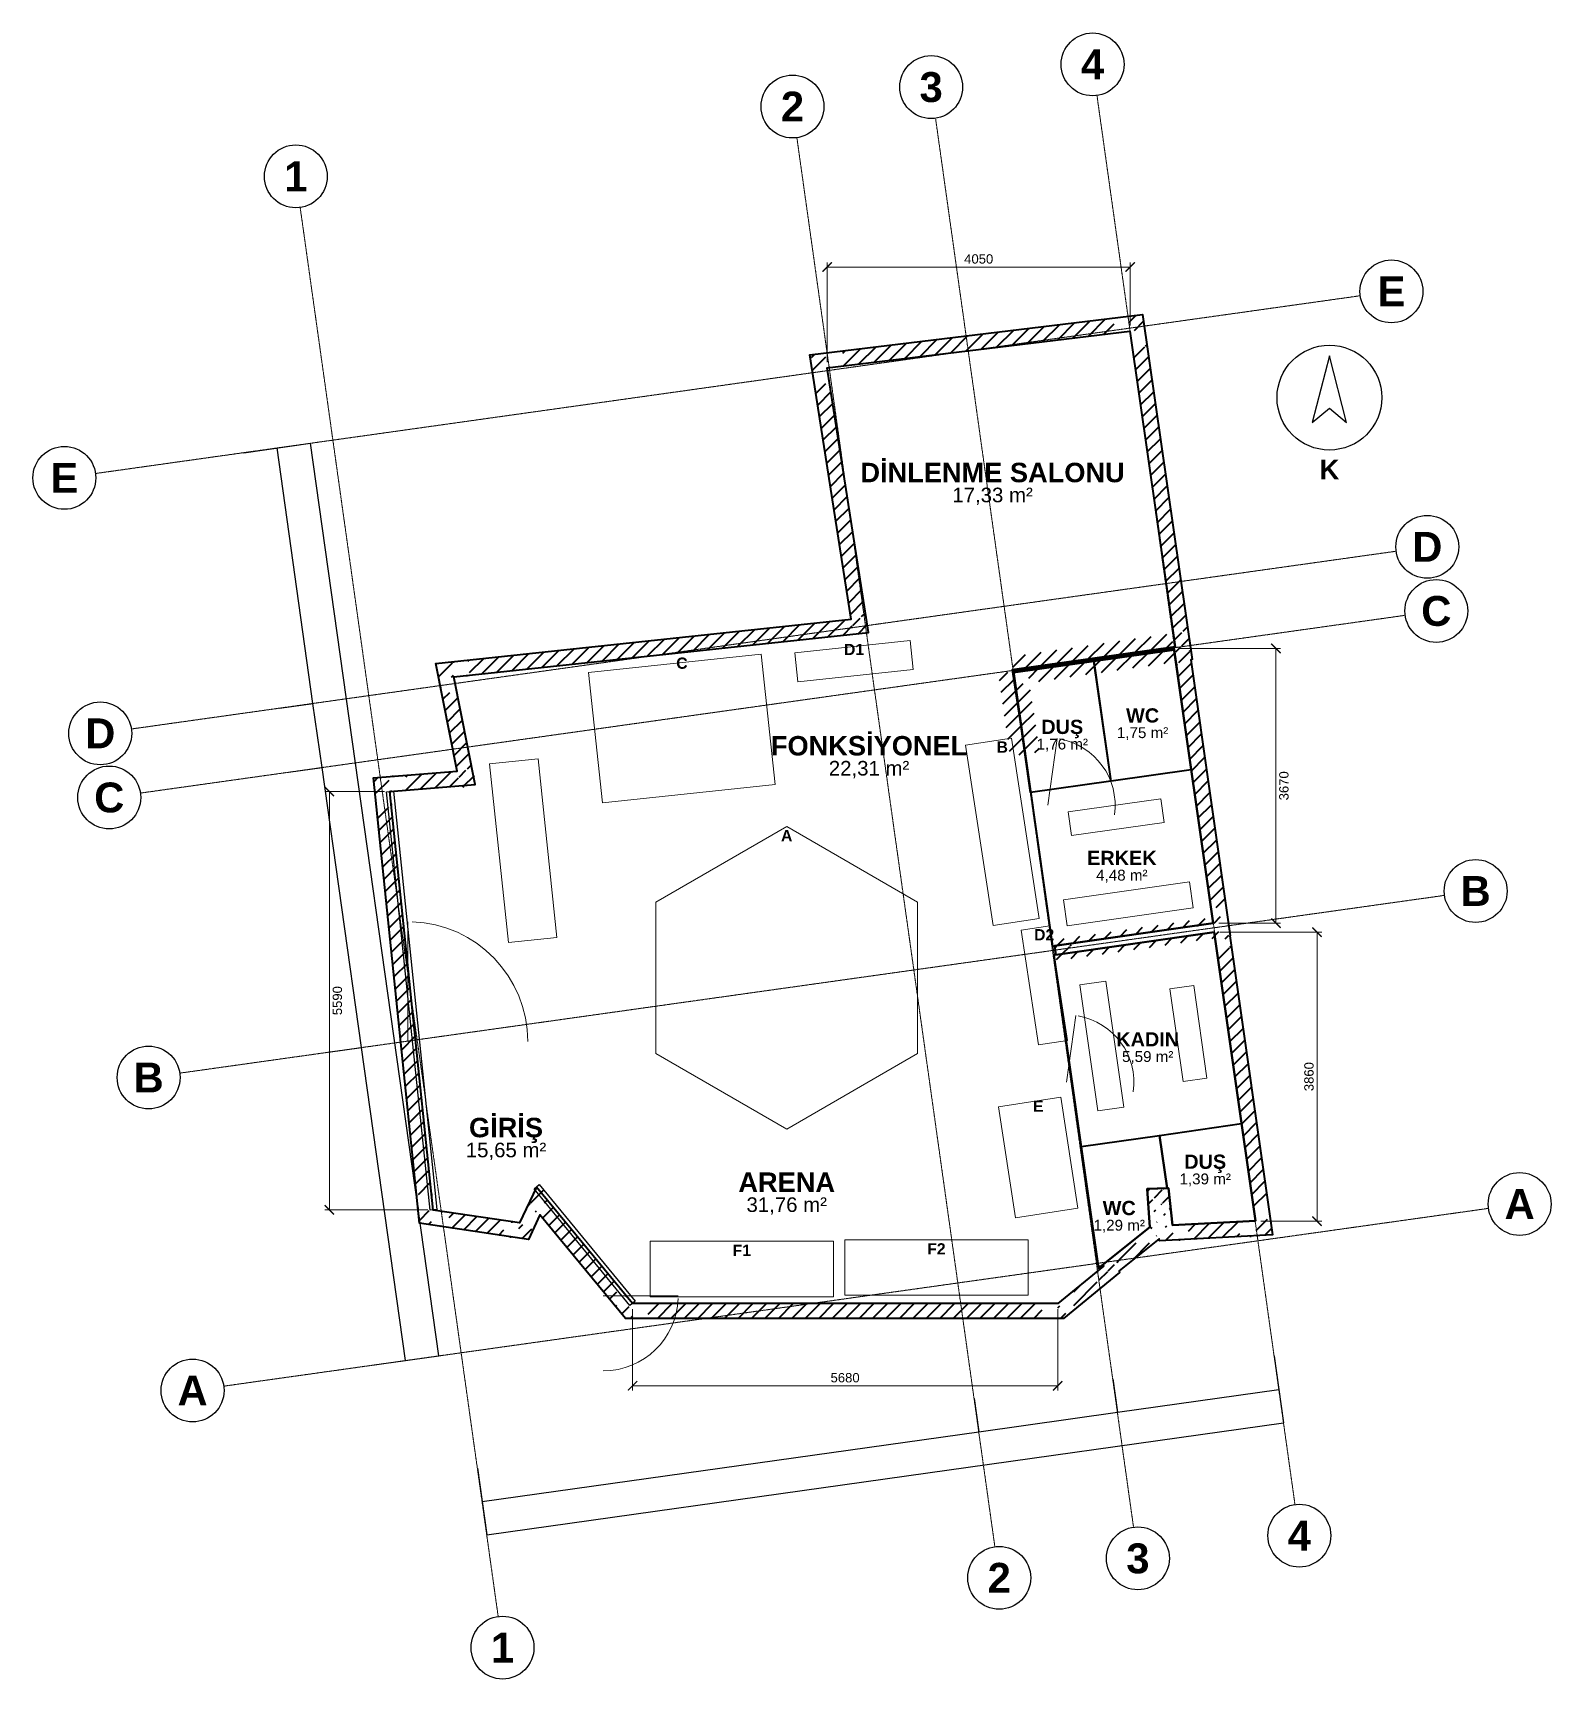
# Model space of a CAD drawing. Header units: millimetres. Extents: x -4770 to 15512, y -5017 to 16972.
import ezdxf
from ezdxf.enums import TextEntityAlignment as Align

# ---------------------------------------------------------------- set-up
doc = ezdxf.new("R2010")
doc.units = ezdxf.units.MM
doc.linetypes.add('DASHDOT', pattern=[3.556, 2.54, -0.508, 0, -0.508])
for name, color, linetype, lineweight in [('A-CEPHE', 5, 'Continuous', 25), ('A-DUVAR-MEVCUT', 8, 'Continuous', 35), ('A-DUVAR-YENI', 1, 'Continuous', 35), ('A-EKIPMAN', 9, 'Continuous', 18), ('A-KAPI', 8, 'Continuous', 18), ('A-MOBILYA', 9, 'Continuous', 18), ('A-YAZI', 7, 'Continuous', 13), ('G-AKS-BALON', 8, 'Continuous', 25), ('G-AKS-HAT', 8, 'DASHDOT', 18), ('G-KUZEY', 7, 'Continuous', 25), ('G-OLCU', 7, 'Continuous', 13), ('G-OLCU-ZINCIR', 7, 'Continuous', 13)]:
    doc.layers.add(name, color=color, linetype=linetype, lineweight=lineweight)
doc.styles.add('GYM', font='arial.ttf')
doc.styles.add('GYM-B', font='arialbd.ttf')
doc.styles.add('OpenSansCondensed-Light', font='OpenSansCondensed-Light.ttf')
doc.dimstyles.new('EZDXF', dxfattribs={"dimtxt": 0.25, "dimasz": 0.175, "dimexe": 0.375, "dimexo": 0.125, "dimgap": 0.1, "dimtad": 1, "dimlfac": 100, "dimzin": 12, "dimdsep": 46, "dimtxsty": 'OpenSansCondensed-Light', "dimblk": 'ARCHTICK', "dimcen": 2.5, "dimazin": 3, "dimtfac": 0.5, "dimtmove": 2, "dimatfit": 3})
doc.dimstyles.new('GYM-50', dxfattribs={"dimscale": 50, "dimtxt": 2.5, "dimasz": 2.5, "dimexe": 1.25, "dimexo": 1.5, "dimgap": 0.9, "dimtad": 1, "dimdec": 0, "dimtxsty": 'GYM', "dimblk": 'ARCHTICK', "dimcen": 2.5, "dimclrd": 7, "dimclre": 7, "dimclrt": 7, "dimazin": 3, "dimtfac": 1, "dimtmove": 0, "dimatfit": 3, "dimlwd": 18, "dimlwe": 13})

# ---------------------------------------------------------------- blocks, each defined once
blk = doc.blocks.new('G_KUZEY')
blk.add_lwpolyline([(0, 560), (-230, -330), (0, -140), (230, -330)], close=True)
blk.add_circle((0, 0), 700)
at = {"style": 'GYM-B'}
blk.add_text('K', height=260, dxfattribs=at).set_placement((0, -960), align=Align.MIDDLE_CENTER)
blk = doc.blocks.new('_ARCHTICK')
at = {"color": 0, "linetype": 'BYBLOCK', "const_width": 0.15}
blk.add_lwpolyline([(-0.5, -0.5), (0.5, 0.5)], dxfattribs=at)

msp = doc.modelspace()

# ---------------------------------------------------------------- hatches: boundary and pattern name
at = {"layer": 'A-DUVAR-MEVCUT'}
h = msp.add_hatch(dxfattribs=at)
h.set_pattern_fill('ANSI31', scale=40)
h.paths.add_polyline_path([(11012, 4959), (11563, 1104), (11760.98784, 1132.29865), (11209.98784, 4987.29865)])
h.paths.add_polyline_path([(11353, 1092.99729), (11563, 1104), (11532.98444, 1314), (11735.01704, 1314), (11773, 1048.25716), (11773, 914.72839), (11377.37373, 894), (11353, 894)])
h.paths.add_polyline_path([(11563, 1104), (10456, 1046), (10466.46442, 846.27395), (11573.46442, 904.27395)])
h.paths.add_polyline_path([(10432.29032, 1256), (10456, 1046), (10666, 1057.00271), (10666, 856.72839), (10278.39157, 836.42009), (10275.47486, 862.25383), (10246, 838.72565), (10246, 1256)])
h.paths.add_polyline_path([(10456, 1046), (10400, 1542), (10201.26266, 1519.56191), (10257.26266, 1023.56191)])
h.paths.add_polyline_path([(10190, 1332), (10190, 1534.60563), (10400, 1542), (10423.70968, 1332)])
h.paths.add_polyline_path([(10400, 1542), (10116, 1532), (10123.03789, 1332.12387), (10407.03789, 1342.12387)])
h.paths.add_polyline_path([(10326, 1322), (10129.89105, 1322), (10116, 1532), (10326, 1539.39437)])
h.paths.add_polyline_path([(10116, 1532), (10150, 1018), (10349.56388, 1031.20072), (10315.56388, 1545.20072)])
h.paths.add_polyline_path([(9940, 850.36842), (10150, 1018), (10136.10895, 1228), (10360, 1228), (10360, 840.69587), (10278.39157, 836.42009), (10275.47486, 862.25383), (10207.50852, 808), (9940, 808)])
h.paths.add_polyline_path([(10150, 1018), (9527.47436, 521.07164), (9652.24609, 364.7642), (10274.77173, 861.69256)])
h.paths.add_polyline_path([(9317.47436, 322.81752), (9531, 498), (9527.47436, 521.07164), (9737.47436, 688.70322), (9737.47436, 408.70048), (9618.47696, 311.07164), (9317.47436, 311.07164)])
h.paths.add_polyline_path([(9527.47436, 521.07164), (9531, 498), (9728.70495, 528.21182), (9725.17931, 551.28346)])
h.paths.add_polyline_path([(9321, 325.71005), (9531, 498), (9527.47436, 521.07164), (9741, 691.51754), (9741, 411.59301), (9590.35551, 288), (9321, 288)])
h.paths.add_polyline_path([(9531, 498), (8924, 0), (9050.85552, -154.62108), (9657.85552, 343.37892)])
h.paths.add_polyline_path([(9134, -86.40699), (8995.54426, -200), (8714, -200), (8714, 0), (8924, 0), (9134, 172.28995)])
h.paths.add_polyline_path([(8924, 0), (3241, 0), (3241, -200), (8924, -200)])
h.paths.add_polyline_path([(3067.59807, 210), (3241, 0), (3451, 0), (3451, -200), (3146.77475, -200), (3031, -59.78993), (3031, 210)])
h.paths.add_polyline_path([(3241, 0), (1957, 1555), (1802.78013, 1427.65703), (3086.78013, -127.34297)])
h.paths.add_polyline_path([(1858.5625, 1345), (1957, 1555), (2130.40193, 1345)])
h.paths.add_polyline_path([(1957, 1555), (1732, 1075), (1913.09179, 990.11322), (2138.09179, 1470.11322)])
h.paths.add_polyline_path([(1522, 904.11387), (1522, 1106.32697), (1732, 1075), (1830.4375, 1285), (1942, 1285), (1942, 1051.78408), (1854.44496, 865), (1784.19936, 865)])
h.paths.add_polyline_path([(1732, 1075), (579, 1247), (549.49132, 1049.18888), (1702.49132, 877.18888)])
h.paths.add_polyline_path([(557.26033, 1457), (579, 1247), (789, 1215.67303), (789, 1037), (631.19936, 1037), (396.03926, 1072.08026), (369, 1333.27294), (369, 1457)])
h.paths.add_polyline_path([(579, 1247), (0, 6840), (-198.93685, 6819.40561), (380.06315, 1226.40561)])
h.paths.add_polyline_path([(210, 6856.82218), (0, 6840), (21.73967, 6630), (-179.32916, 6630), (-210, 6926.27294), (-210, 7023.81848), (116.83741, 7050), (210, 7050)])
h.paths.add_polyline_path([(0, 6840), (1136, 6931), (1120.03003, 7130.36138), (-15.96997, 7039.36138)])
h.paths.add_polyline_path([(1094.75781, 7141), (1136, 6931), (926, 6914.17782), (926, 7141)])
h.paths.add_polyline_path([(1136, 6931), (853, 8372), (656.74886, 8333.45796), (939.74886, 6892.45796)])
h.paths.add_polyline_path([(1063, 8394.4824), (853, 8372), (894.24219, 8162), (690.42172, 8162), (643, 8403.46539), (643, 8550.6605), (935.73101, 8582), (1063, 8582)])
h.paths.add_polyline_path([(853, 8372), (6392, 8965), (6370.70986, 9163.8636), (831.70986, 8570.8636)])
h.paths.add_polyline_path([(6359.19864, 9175), (6392, 8965), (6182, 8942.5176), (6182, 9175)])
h.paths.add_polyline_path([(6392, 8965), (5840, 12499), (5642.39599, 12468.13486), (6194.39599, 8934.13486)])
h.paths.add_polyline_path([(6050, 12524.49073), (5840, 12499), (5872.80136, 12289), (5670.37631, 12289), (5630, 12547.49617), (5630, 12674.9773), (5910.28884, 12709), (6050, 12709)])
h.paths.add_polyline_path([(5840, 12499), (9885, 12990), (9860.90001, 13188.54267), (5815.90001, 12697.54267)])
h.paths.add_polyline_path([(9915.16355, 12780), (9885, 12990), (9675, 12964.50927), (9675, 13165.9773), (9955.28884, 13200), (10056.88905, 13200), (10095, 12934.6698), (10095, 12780)])
h.paths.add_polyline_path([(9885, 12990), (10491, 8771), (10688.96826, 8799.43536), (10082.96826, 13018.43536)])
h.paths.add_polyline_path([(10500.33896, 8561), (10473, 8753), (10281, 8725.32836), (10281, 8741.19293), (10491, 8771), (10460.83645, 8981), (10662.88905, 8981), (10701, 8715.6698), (10701, 8598.80247), (10697.05334, 8598.24229), (10701, 8570.52514), (10701, 8561)])
h.paths.add_polyline_path([(10491, 8771), (8314, 8462), (8342.10598, 8263.98471), (10519.10598, 8572.98471)])
h.paths.add_polyline_path([(8524, 8472.10401), (8329, 8444), (8356.21177, 8252), (8346.09066, 8252), (8314, 8462), (8524, 8491.80707)])
h.paths.add_polyline_path([(8314, 8462), (8485.61987, 7338.92633), (8683.32482, 7369.13815), (8511.70495, 8492.21182)])
h.paths.add_polyline_path([(8455.85699, 7548.92633), (8485.61987, 7338.92633), (8453.52921, 7548.92633)])
h.paths.add_polyline_path([(8485.61987, 7338.92633), (8329, 8444), (8130.97892, 8415.93487), (8287.59879, 7310.8612)])
h.paths.add_polyline_path([(8539, 8474.26586), (8329, 8444), (8358.76288, 8234), (8348.84129, 8234), (8314, 8462), (8539, 8493.93615)])
h.paths.add_polyline_path([(8329, 8444), (10473, 8753), (10444.47015, 8950.95466), (8300.47015, 8641.95466)])
h.paths.add_polyline_path([(10502.90199, 8543), (10473, 8753), (10263, 8722.73414), (10263, 8738.63803), (10491, 8771), (10463.4219, 8963), (10665.4745, 8963), (10683, 8840.98663), (10683, 8543)])
h.paths.add_polyline_path([(10473, 8753), (10996, 5080), (11194.00282, 5108.1937), (10671.00282, 8781.1937)])
h.paths.add_polyline_path([(11024.72088, 4870), (11012, 4959), (10786, 4926.84981), (10786, 5050.16768), (10996, 5080), (10966.09801, 5290), (11168.11534, 5290), (11206, 5023.93814), (11206, 4870)])
h.paths.add_polyline_path([(10996, 5080), (8876.81642, 4778.95156), (8904.94574, 4580.93959), (11024.12932, 4881.98803)])
h.paths.add_polyline_path([(9086.81642, 4685.12827), (8895.31677, 4657.88601), (8876.81642, 4778.95156), (9086.81642, 4808.78389)])
h.paths.add_polyline_path([(8876.81642, 4778.95156), (8895.31677, 4657.88601), (9093.02171, 4688.09783), (9074.52136, 4809.16338)])
h.paths.add_polyline_path([(9105.31677, 4687.76008), (8895.31677, 4657.88601), (8876.81642, 4778.95156), (9105.31677, 4811.41202)])
h.paths.add_polyline_path([(8895.31677, 4657.88601), (11012, 4959), (10983.8321, 5157.00649), (8867.14886, 4855.8925)])
h.paths.add_polyline_path([(11042.01556, 4749), (11012, 4959), (10802, 4929.12593), (10802, 5052.44061), (10996, 5080), (10983.32725, 5169), (11185.34458, 5169), (11222, 4911.57103), (11222, 4910.09728), (11221.04179, 4909.96115), (11222, 4903.25716), (11222, 4749)])

# ---------------------------------------------------------------- linework, layer by layer
at = {"layer": 'A-CEPHE'}
for points in [[(-44.75972, 6835.35588), (44.75972, 6844.64412), (624.75972, 1254.64412), (535.24028, 1245.35588)], [(3274.7883, 28.54425), (3205.2117, -28.54425), (1925.2117, 1531.45575), (1994.7883, 1588.54425)]]:
    msp.add_lwpolyline(points, close=True, dxfattribs=at)
at = {"layer": 'A-DUVAR-MEVCUT'}
for points in [[(11221.04179, 4909.96115), (11791.94357, 915.72091), (10278.39157, 836.42009), (10275.47486, 862.25383), (9742.65371, 436.93168), (9745.91018, 415.62146), (8995.54426, -200), (3146.77475, -200), (2003.97522, 1183.99787), (1849.85398, 855.2059), (396.03926, 1072.08026), (-220.01508, 7023.01622), (896.54259, 7112.45878), (614.68743, 8547.62938), (6162.00312, 9141.51965), (5610.45834, 12672.60525), (10055.14799, 13212.12135), (10717.45096, 8601.13749), (10697.05334, 8598.24229), (11222.20569, 4910.1265)], [(11012, 4959), (11563, 1104), (10456, 1046), (10400, 1542), (10116, 1532), (10150, 1018), (9527.47436, 521.07164), (9531, 498), (8924, 0), (3241, 0), (1957, 1555), (1732, 1075), (579, 1247), (0, 6840), (1136, 6931), (853, 8372), (6392, 8965), (5840, 12499), (9885, 12990), (10491, 8771), (8314, 8462), (8485.61987, 7338.92633), (8329, 8444), (10473, 8753), (10996, 5080), (8876.81642, 4778.95156), (8895.31677, 4657.88601)]]:
    msp.add_lwpolyline(points, close=True, dxfattribs=at)
at = {"layer": 'A-DUVAR-YENI'}
for points in [[(10473, 8753), (8329, 8444), (8849, 4775), (10996, 5080)], [(9403.29452, 8580.48246), (9631.66352, 6976.65965), (8558.61802, 6823.86825), (8331.29042, 8427.83935)], [(10475.81937, 8733.19972), (10704.18837, 7129.37691), (9632.65354, 6976.80062), (9404.28454, 8580.62343)], [(11012, 4959), (8868, 4654), (9466, 472), (10150, 1018), (10116, 1532), (10400, 1542), (10456, 1046), (11563, 1104)], [(10280.14346, 2245.09933), (10380.77907, 1541.32321), (10116, 1532), (10150, 1018), (9496.83309, 496.61238), (9463.16892, 491.79861), (9233.85158, 2095.4861)], [(11377.47369, 2402.01073), (11563, 1104), (10456, 1046), (10400, 1542), (10381.78418, 1541.3586), (10281.13339, 2245.24089)]]:
    msp.add_lwpolyline(points, close=True, dxfattribs=at)
at = {"layer": 'A-EKIPMAN'}
for points in [[(6991.3334, 8468.45876), (6949.89041, 8856.25055), (5408.6666, 8691.54124), (5450.10959, 8303.74945)], [(4960.45095, 8673.31202), (2653.58692, 8426.77938), (2839.54905, 6686.68798), (5146.41308, 6933.22062)], [(8301.8949, 7552.8534), (7689.02869, 7459.07169), (8058.1051, 5047.1466), (8670.97131, 5140.92831)], [(5300, 6369.88661), (3550.72689, 5359.9433), (3550.72689, 3340.0567), (5300, 2330.11339), (7049.27311, 3340.0567), (7049.27311, 5359.9433)], [(8815.52917, 5045.57862), (8430.01656, 4986.5869), (8664.47083, 3454.42138), (9049.98344, 3513.4131)], [(9188.61305, 1272.15913), (8961.72182, 2754.89996), (8131.38695, 2627.84087), (8358.27818, 1145.10004)], [(5925, 90), (5925, 830), (3475, 830), (3475, 90)], [(8525, 110), (8525, 850), (6075, 850), (6075, 110)]]:
    msp.add_lwpolyline(points, close=True, dxfattribs=at)
at = {"layer": 'A-KAPI'}
for p, q in [((8787.3721, 6654.37937), (8912.6279, 7545.62063)), ((240, 3500), (240, 5100)), ((9037.3721, 2954.37937), (9162.6279, 3845.62063)), ((2850, 100), (3850, 100))]:
    msp.add_line(p, q, dxfattribs=at)
for centre, radius, start, end in [((8787.3721, 6654.37937), 900, -8, 80), ((240, 3500), 1600, 0, 88), ((9037.3721, 2954.37937), 900, -8, 80), ((2850, 100), 1000, -90, -2)]:
    msp.add_arc(centre, radius, start, end, dxfattribs=at)
at = {"layer": 'A-MOBILYA'}
for points in [[(1977.78546, 7277.39803), (1331.34623, 7209.45452), (1582.21454, 4822.60197), (2228.65377, 4890.54548)], [(9058.45138, 6566.50755), (9103.4583, 6249.68839), (10341.03313, 6425.49665), (10296.02621, 6742.31581)], [(8998.13474, 5391.34292), (9047.36105, 5044.82197), (10730.46282, 5283.9212), (10681.23651, 5630.44215)], [(9561.81032, 4306.5688), (9215.33462, 4257.02493), (9455.97628, 2574.143), (9802.45197, 2623.68687)], [(10737.02973, 4247.3292), (10420.25195, 4202.03195), (10597.19435, 2964.61876), (10913.97212, 3009.91602)]]:
    msp.add_lwpolyline(points, close=True, dxfattribs=at)
at = {"layer": 'G-AKS-BALON'}
for centre in [(9386.42289, 16552.01029), (7229.60505, 16248.88931), (5377.23919, 15988.55627), (-1258.20667, 15056.00517), (13378.20927, 13519.68238), (-4350.23863, 11028.11152), (13857.833, 10106.98224), (13978.16993, 9250.74044), (-3870.61491, 7615.41138), (-3750.27797, 6759.16958), (14503.93786, 5509.70723), (-3224.51004, 3018.13636), (15091.55678, 1328.58142), (-2636.89113, -1162.98945), (12148.53164, -3101.41469), (9991.7138, -3404.53567), (8139.34795, -3664.86871), (1503.90208, -4597.41981)]:
    msp.add_circle(centre, 420, dxfattribs=at)
at = {"layer": 'G-AKS-HAT'}
for p, q in [((12090.07894, -2685.5021), (9444.87559, 16136.0977)), ((9933.2611, -2988.62308), (7288.05775, 15832.97672)), ((8080.89524, -3248.95612), (5435.6919, 15572.64368)), ((1445.44938, -4181.50722), (-1199.75397, 14640.09258)), ((-3934.32604, 11086.56422), (12962.29668, 13461.22968)), ((-3454.70232, 7673.86408), (13441.92041, 10048.52954)), ((-3334.36538, 6817.62228), (13562.25734, 9192.28774)), ((-2808.59745, 3076.58907), (14088.02527, 5451.25453)), ((-2220.97854, -1104.53675), (14675.64419, 1270.12871))]:
    msp.add_line(p, q, dxfattribs=at)

# ---------------------------------------------------------------- block references
at = {"layer": 'G-KUZEY'}
msp.add_blockref('G_KUZEY', (12550, 12100), dxfattribs=at)

# ---------------------------------------------------------------- texts
at = {"layer": 'A-EKIPMAN', "style": 'GYM-B'}
for s, p in [('D1', (6200, 8736.25055)), ('C', (3900, 8553.31202)), ('B', (8180, 7432.8534)), ('A', (5300, 6249.88661)), ('D2', (8740, 4925.57862)), ('E', (8660, 2634.89996)), ('F1', (4700, 710)), ('F2', (7300, 730))]:
    msp.add_text(s, height=150, dxfattribs=at).set_placement(p, align=Align.MIDDLE_CENTER)
at = {"layer": 'A-YAZI'}
for s, height, style, p in [('DİNLENME SALONU', 260, 'GYM-B', (8050, 11100)), ('17,33 m²', 195, 'GYM', (8050, 10800)), ('WC', 190, 'GYM-B', (10054.23645, 7855.00017)), ('DUŞ', 190, 'GYM-B', (8981.23664, 7702.2495)), ('1,75 m²', 145, 'GYM', (10054.23645, 7625.00017)), ('FONKSİYONEL', 260, 'GYM-B', (6400, 7450)), ('1,76 m²', 145, 'GYM', (8981.23664, 7472.2495)), ('22,31 m²', 195, 'GYM', (6400, 7150)), ('ERKEK', 190, 'GYM-B', (9777.09054, 5951.43909)), ('4,48 m²', 145, 'GYM', (9777.09054, 5721.43909)), ('KADIN', 190, 'GYM-B', (10122.70129, 3528.50033)), ('5,59 m²', 145, 'GYM', (10122.70129, 3298.50033)), ('GİRİŞ', 260, 'GYM-B', (1550, 2350)), ('15,65 m²', 195, 'GYM', (1550, 2050)), ('DUŞ', 190, 'GYM-B', (10890.77574, 1893.62044)), ('ARENA', 260, 'GYM-B', (5300, 1620)), ('1,39 m²', 145, 'GYM', (10890.77574, 1663.62044)), ('31,76 m²', 195, 'GYM', (5300, 1320)), ('WC', 190, 'GYM-B', (9742.088, 1275)), ('1,29 m²', 145, 'GYM', (9742.088, 1045))]:
    msp.add_text(s, height=height, dxfattribs=dict(at, style=style)).set_placement(p, align=Align.MIDDLE_CENTER)
at = {"layer": 'G-AKS-BALON', "style": 'GYM-B'}
for s, p in [('4', (9386.42289, 16552.01029)), ('3', (7229.60505, 16248.88931)), ('2', (5377.23919, 15988.55627)), ('1', (-1258.20667, 15056.00517)), ('E', (13378.20927, 13519.68238)), ('E', (-4350.23863, 11028.11152)), ('D', (13857.833, 10106.98224)), ('C', (13978.16993, 9250.74044)), ('D', (-3870.61491, 7615.41138)), ('C', (-3750.27797, 6759.16958)), ('B', (14503.93786, 5509.70723)), ('B', (-3224.51004, 3018.13636)), ('A', (15091.55678, 1328.58142)), ('A', (-2636.89113, -1162.98945)), ('4', (12148.53164, -3101.41469)), ('3', (9991.7138, -3404.53567)), ('2', (8139.34795, -3664.86871)), ('1', (1503.90208, -4597.41981))]:
    msp.add_text(s, height=399, dxfattribs=at).set_placement(p, align=Align.MIDDLE_CENTER)

# ---------------------------------------------------------------- dimensions: what is measured, and where the dimension line sits
at = {"layer": 'G-OLCU'}
for base, p1, p2 in [((5840, 13845), (5840, 12500), (9890, 12990)), ((3240, -1100), (3240, 0), (8920, 0))]:
    msp.add_linear_dim(base=base, p1=p1, p2=p2, dimstyle='GYM-50', dxfattribs=at).render()
for base, p1, p2 in [((11835, 8750), (10470, 8750), (11000, 5080)), ((-810, 6840), (0, 6840), (580, 1250)), ((12385, 1100), (11560, 1100), (11010, 4960))]:
    msp.add_linear_dim(base=base, p1=p1, p2=p2, angle=90, dimstyle='GYM-50', dxfattribs=at).render()
at = {"layer": 'G-OLCU-ZINCIR'}
for base, p1, p2, angle in [((650.79886, -700.93475), (-240.4424, -826.19055), (-1953.78991, 11364.91042), 98), ((-1028.54555, 8014.83818), (-1474.16618, 7952.21028), (-1953.78991, 11364.91042), 98), ((-908.20861, 7158.59638), (-1353.82924, 7095.96848), (-1474.16618, 7952.21028), 98), ((-382.44068, 3417.56316), (-828.06131, 3354.93527), (-1353.82924, 7095.96848), 98), ((205.17823, -763.56265), (-240.4424, -826.19055), (-828.06131, 3354.93527), 98), ((1292.35897, -3092.21235), (1167.10318, -2200.97108), (11811.73274, -704.96596), 8), ((9717.54279, -1453.70757), (9654.91489, -1008.08694), (11811.73274, -704.96596), 8), ((7865.17694, -1714.04061), (7802.54904, -1268.41998), (9654.91489, -1008.08694), 8), ((1229.73107, -2646.59171), (1167.10318, -2200.97108), (7802.54904, -1268.41998), 8)]:
    msp.add_linear_dim(base=base, p1=p1, p2=p2, angle=angle, dimstyle='EZDXF', dxfattribs=at).render()

doc.saveas('drawing.dxf')
